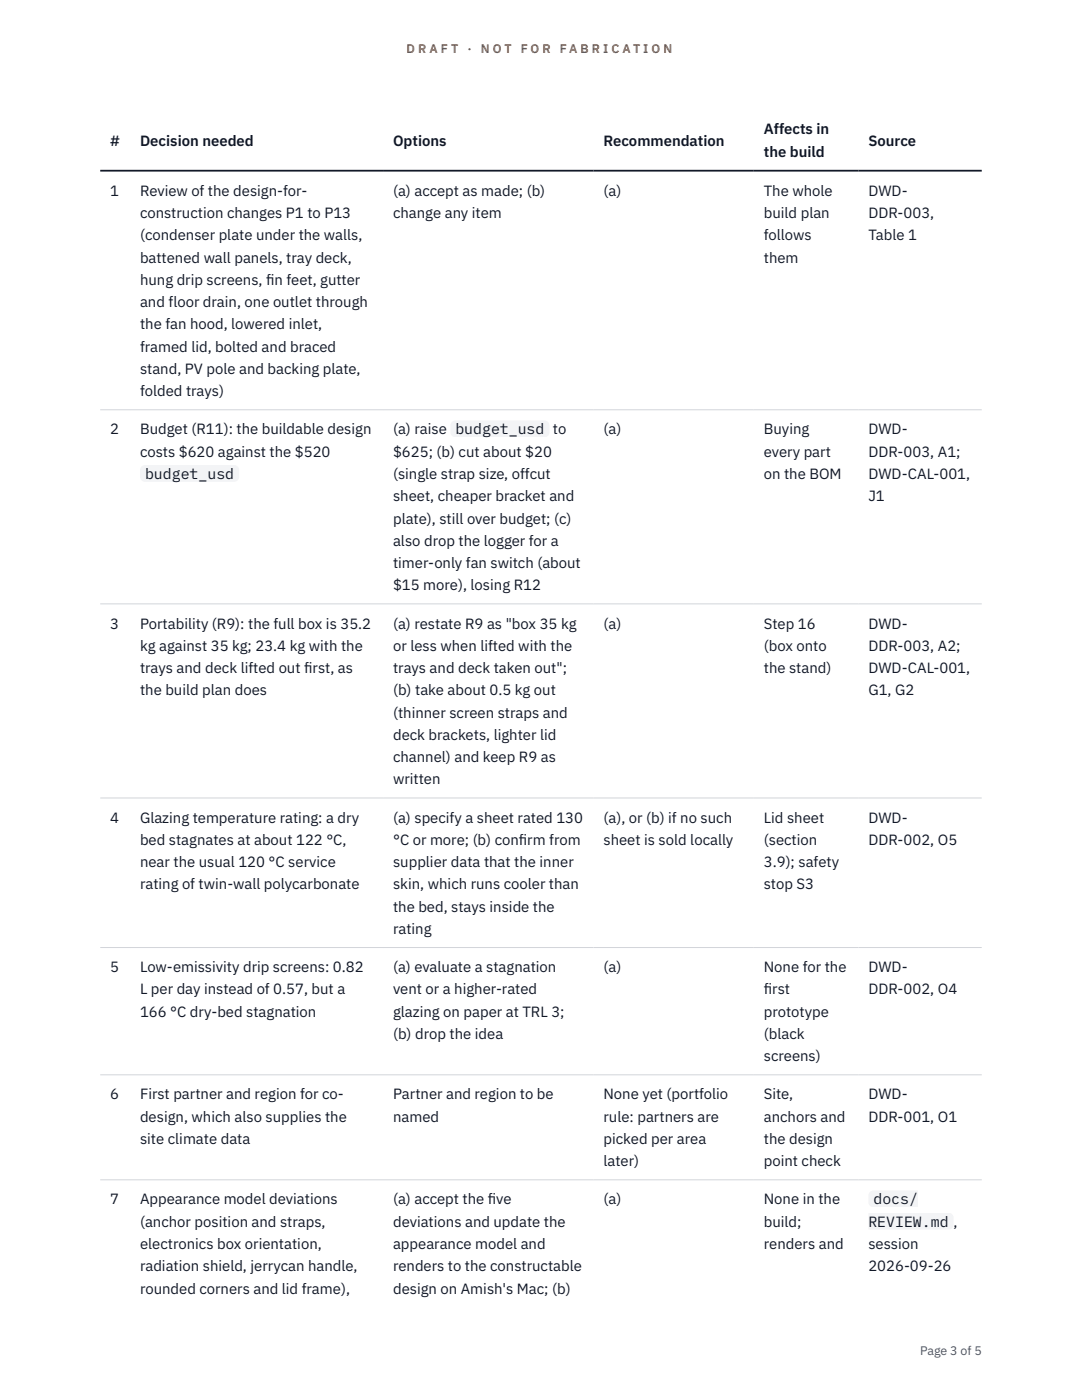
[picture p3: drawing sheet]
<svg xmlns="http://www.w3.org/2000/svg" width="216mm" height="279mm" viewBox="0 0 216 279" stroke-linecap="round" stroke-linejoin="round" font-family="sans-serif">
<defs><g id="words">
<g font-size="3" fill="#111827">
<text x="22" y="29.1">#</text>
<text x="27.9" y="29.1">Decision needed</text>
<text x="78.4" y="29.1">Options</text>
<text x="120.4" y="29.1">Recommendation</text>
<text x="152.4" y="26.8">Affects in</text>
<text x="173.3" y="29.1">Source</text>
<text x="152.4" y="31.3">the build</text>
<text x="22" y="39.1">1</text>
<text x="27.9" y="39.1">Review of the design-for-</text>
<text x="78.4" y="39.1">(a) accept as made; (b)</text>
<text x="120.4" y="39.1">(a)</text>
<text x="152.4" y="39.1">The whole</text>
<text x="173.3" y="39.1">DWD-</text>
<text x="27.9" y="43.5">construction changes P1 to P13</text>
<text x="27.9" y="48">(condenser plate under the walls,</text>
<text x="78.4" y="43.5">change any item</text>
<text x="152.4" y="43.5">build plan</text>
<text x="152.4" y="48">follows</text>
<text x="173.3" y="43.5">DDR-003,</text>
<text x="173.3" y="48">Table 1</text>
<text x="27.9" y="52.4">battened wall panels, tray deck,</text>
<text x="152.4" y="52.4">them</text>
<text x="27.9" y="56.9">hung drip screens, f</text>
<text x="53.1" y="56.9">in feet, gutter</text>
<text x="27.9" y="61.3">and floor drain, one outlet through</text>
<text x="27.9" y="65.7">the fan hood, lowered inlet,</text>
<text x="27.9" y="70.2">framed lid, bolted and braced</text>
<text x="27.9" y="74.6">stand, PV pole and backing plate,</text>
<text x="27.9" y="79.1">folded trays)</text>
<text x="22" y="86.7">2</text>
<text x="27.9" y="86.7">Budget (R11): the buildable design</text>
<text x="78.4" y="86.7">(a) raise</text>
<text x="90.9" y="86.7">budget_usd</text>
<text x="110.3" y="86.7">to</text>
<text x="120.4" y="86.7">(a)</text>
<text x="152.4" y="86.7">Buying</text>
<text x="173.3" y="86.7">DWD-</text>
<text x="27.9" y="91.1">costs $620 against the $520</text>
<text x="28.9" y="95.6">budget_usd</text>
<text x="78.4" y="91.1">$625; (b) cut about $20</text>
<text x="78.4" y="95.6">(single strap size, offcut</text>
<text x="152.4" y="91.1">every part</text>
<text x="152.4" y="95.6">on the BOM</text>
<text x="173.3" y="91.1">DDR-003, A1;</text>
<text x="173.3" y="95.6">DWD-CAL-001,</text>
<text x="78.4" y="100">sheet, cheaper bracket and</text>
<text x="173.3" y="100">J1</text>
<text x="78.4" y="104.5">plate), still over budget; (c)</text>
<text x="78.4" y="108.9">also drop the logger for a</text>
<text x="78.4" y="113.4">timer-only fan switch (about</text>
<text x="78.4" y="117.8">$15 more), losing R12</text>
<text x="22" y="125.4">3</text>
<text x="27.9" y="125.4">Portability (R9): the full box is 35.2</text>
<text x="78.4" y="125.4">(a) restate R9 as &quot;box 35 kg</text>
<text x="120.4" y="125.4">(a)</text>
<text x="152.4" y="125.4">Step 16</text>
<text x="173.3" y="125.4">DWD-</text>
<text x="27.9" y="129.9">kg against 35 kg; 23.4 kg with the</text>
<text x="78.4" y="129.9">or less when lifted with the</text>
<text x="152.4" y="129.9">(box onto</text>
<text x="173.3" y="129.9">DDR-003, A2;</text>
<text x="27.9" y="134.3">trays and deck lifted out f</text>
<text x="60.7" y="134.3">irst, as</text>
<text x="78.4" y="134.3">trays and deck taken out&quot;;</text>
<text x="152.4" y="134.3">the stand)</text>
<text x="173.3" y="134.3">DWD-CAL-001,</text>
<text x="27.9" y="138.8">the build plan does</text>
<text x="78.4" y="138.8">(b) take about 0.5 kg out</text>
<text x="78.4" y="143.2">(thinner screen straps and</text>
<text x="173.3" y="138.8">G1, G2</text>
<text x="78.4" y="147.7">deck brackets, lighter lid</text>
<text x="78.4" y="152.1">channel) and keep R9 as</text>
<text x="78.4" y="156.6">written</text>
<text x="22" y="164.2">4</text>
<text x="27.9" y="164.2">Glazing temperature rating: a dry</text>
<text x="78.4" y="164.2">(a) specify a sheet rated 130</text>
<text x="120.4" y="164.2">(a), or (b) if no such</text>
<text x="152.4" y="164.2">Lid sheet</text>
<text x="173.3" y="164.2">DWD-</text>
<text x="27.9" y="168.6">bed stagnates at about 122 °C,</text>
<text x="27.9" y="173.1">near the usual 120 °C service</text>
<text x="78.4" y="168.6">°C or more; (b) conf</text>
<text x="78.4" y="173.1">supplier data that the inner</text>
<text x="103.5" y="168.6">irm from</text>
<text x="120.4" y="168.6">sheet is sold locally</text>
<text x="152.4" y="168.6">(section</text>
<text x="152.4" y="173.1">3.9); safety</text>
<text x="173.3" y="168.6">DDR-002, O5</text>
<text x="27.9" y="177.5">rating of twin-wall polycarbonate</text>
<text x="78.4" y="177.5">skin, which runs cooler than</text>
<text x="152.4" y="177.5">stop S3</text>
<text x="78.4" y="182">the bed, stays inside the</text>
<text x="78.4" y="186.4">rating</text>
<text x="22" y="194">5</text>
<text x="27.9" y="194">Low-emissivity drip screens: 0.82</text>
<text x="78.4" y="194">(a) evaluate a stagnation</text>
<text x="120.4" y="194">(a)</text>
<text x="152.4" y="194">None for the</text>
<text x="173.3" y="194">DWD-</text>
<text x="27.9" y="198.5">L per day instead of 0.57, but a</text>
<text x="27.9" y="202.9">166 °C dry-bed stagnation</text>
<text x="78.4" y="198.5">vent or a higher-rated</text>
<text x="78.4" y="202.9">glazing on paper at TRL 3;</text>
<text x="152.4" y="198.5">f</text>
<text x="152.4" y="198.5">irst</text>
<text x="152.4" y="202.9">prototype</text>
<text x="173.3" y="198.5">DDR-002, O4</text>
<text x="78.4" y="207.4">(b) drop the idea</text>
<text x="152.4" y="207.4">(black</text>
<text x="152.4" y="211.8">screens)</text>
<text x="22" y="219.4">6</text>
<text x="27.9" y="219.4">First partner and region for co-</text>
<text x="78.4" y="219.4">Partner and region to be</text>
<text x="120.4" y="219.4">None yet (portfolio</text>
<text x="152.4" y="219.4">Site,</text>
<text x="173.3" y="219.4">DWD-</text>
<text x="27.9" y="223.9">design, which also supplies the</text>
<text x="78.4" y="223.9">named</text>
<text x="120.4" y="223.9">rule: partners are</text>
<text x="152.4" y="223.9">anchors and</text>
<text x="173.3" y="223.9">DDR-001, O1</text>
<text x="27.9" y="228.3">site climate data</text>
<text x="120.4" y="228.3">picked per area</text>
<text x="120.4" y="232.8">later)</text>
<text x="152.4" y="228.3">the design</text>
<text x="152.4" y="232.8">point check</text>
<text x="22" y="240.4">7</text>
<text x="27.9" y="240.4">Appearance model deviations</text>
<text x="27.9" y="244.8">(anchor position and straps,</text>
<text x="78.4" y="240.4">(a) accept the f</text>
<text x="78.4" y="244.8">deviations and update the</text>
<text x="97.3" y="240.4">ive</text>
<text x="120.4" y="240.4">(a)</text>
<text x="152.4" y="240.4">None in the</text>
<text x="152.4" y="244.8">build;</text>
<text x="173.3" y="244.8">REVIEW.md</text>
<text x="174.3" y="240.4">docs/</text>
<text x="190.3" y="244.8">,</text>
<text x="27.9" y="249.3">electronics box orientation,</text>
<text x="78.4" y="249.3">appearance model and</text>
<text x="152.4" y="249.3">renders and</text>
<text x="173.3" y="249.3">session</text>
<text x="27.9" y="253.7">radiation shield, jerrycan handle,</text>
<text x="78.4" y="253.7">renders to the constructable</text>
<text x="173.3" y="253.7">2026-09-26</text>
<text x="27.9" y="258.2">rounded corners and lid frame),</text>
<text x="78.4" y="258.2">design on Amish's Mac; (b)</text>
</g>
<g font-size="2.5" fill="#b45309">
<text x="81.1" y="10.5">D R A F T</text>
<text x="93.3" y="10.5">·</text>
<text x="95.9" y="10.5">N O T</text>
<text x="103.9" y="10.5">F O R</text>
<text x="111.7" y="10.5">F A B R I C A T I O N</text>
</g>
<text font-size="2.5" fill="#4b5563" x="183.6" y="270.3">Page 3 of 5</text>
</g></defs>
<path d="M20 81.8h175.9M20 120.5h175.9M20 159.3h175.9M20 189.1h175.9M20 214.5h175.9M20 235.5h175.9" fill="none" stroke="#d1d5db" stroke-width=".2"/>
<path d="M20 34.1h175.9" fill="none" stroke="#111827" stroke-width=".35"/>
<g fill="#f3f4f6">
<path d="M27.9 92.8h19.8v3.4h-19.8z"/>
<path d="M89.9 83.9h19.7v3.4h-19.7z"/>
<path d="M173.3 237.6h9.9v3.4h-9.9z"/>
<path d="M173.3 242h17v3.4h-17z"/>
</g>
<use href="#words"/>
</svg>
